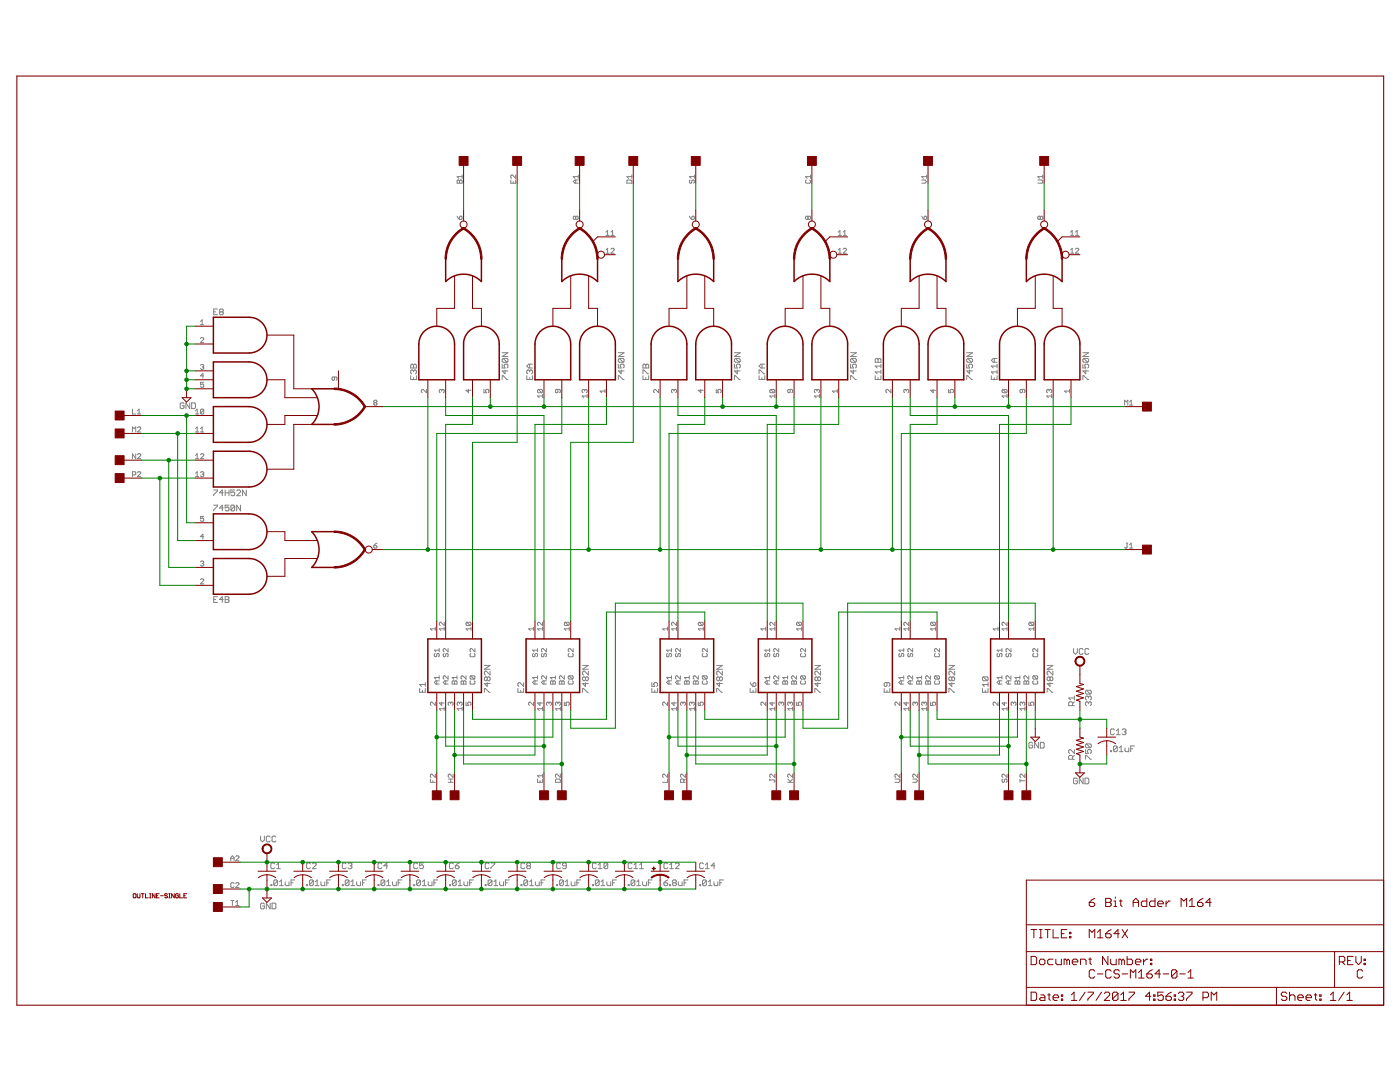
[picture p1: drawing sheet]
<svg xmlns="http://www.w3.org/2000/svg" width="279mm" height="216mm" viewBox="0 0 279 216" stroke-linecap="round" stroke-linejoin="round" font-family="sans-serif">
<g fill="none" stroke="#808080" stroke-width=".2">
<path d="M91.2 36.1l.2-.2 .3 .2 .4-.2 .1 .2v.5h-1zM91.7 36.1v.5M92.2 35.2h-1l.4 .4M92.2 34.9v.7M101.9 35.9v.7h1v-.7M102.4 36.2v.4M102.9 34.9v.7l-.6-.7h-.2l-.2 .2 .2 .5M114.9 35.9v.7M115.4 35.9h-.7l-.3 .3 .3 .4h.7M115.4 35.2h-1l.3 .4M115.4 34.9v.7M125.1 36.1l.2-.2h.6l.2 .2v.5h-1z"/>
<path d="M126.1 35.2h-1l.3 .4M126.1 34.9v.7M137.8 35.9l-.2 .2v.3l.3 .2 .2-.5 .3-.2 .2 .2v.3l-.2 .2M138.6 34.9v.7M138.6 35.2h-1l.3 .4M160.9 35.9l-.1 .2v.3l.1 .2h.7l.2-.2v-.3l-.2-.2M161.8 35.2h-1l.3 .4M161.8 34.9v.7M183.9 35.9h.7l.3 .3-.3 .4h-.7M184.9 35.2h-1l.4 .4M184.9 34.9v.7M207.1 35.9h.8l.2 .2v.3l-.2 .2h-.8"/>
<path d="M208.1 35.2h-1l.4 .4M208.1 34.9v.7M91.2 43.1l.5 .7M91.7 43.3l.4-.2 .1 .2v.3l-.1 .2h-.4zM114.9 43.3l.2-.2 .3 .2v.3l-.2 .2-.3-.2M114.9 43.3v.3M114.9 43.3l-.2-.2-.3 .2v.3l.2 .2 .3-.2M120.9 46.3l.4-.3v1M120.9 49.9l.4-.3v.9M120.9 47h.7M120.9 50.5h.7M121.9 46.3l.4-.3v1"/>
<path d="M121.9 47h.7M121.9 49.7l.2-.1h.3l.2 .1-.7 .8h.7M137.6 43.1l.5 .7M138.1 43.3l.3-.2 .2 .2v.3l-.2 .2h-.3zM161.2 43.3l-.1-.2-.3 .2v.3l.1 .2 .3-.2M161.2 43.3l.2-.2 .4 .2v.3l-.2 .2-.4-.2M161.2 43.3v.3M167.3 47h.6M167.3 50.5h.6M167.3 46.3l.3-.3v1M167.3 49.9l.3-.3v.9M168.3 49.7l.1-.1h.4l.1 .1-.6 .8h.6"/>
<path d="M168.3 47h.6M168.3 46.3l.3-.3v1M183.9 43.1l.5 .7M184.4 43.3l.4-.2 .1 .2v.3l-.1 .2h-.4zM207.6 43.3l.2-.2 .3 .2v.3l-.2 .2-.3-.2M207.6 43.3v.3M207.6 43.3l-.1-.2-.4 .2v.3l.2 .2 .3-.2M213.7 47h.6M213.7 50.5h.6M213.7 46.3l.3-.3v1M213.7 49.9l.3-.3v.9M214.6 46.3l.4-.3v1"/>
<path d="M214.6 47h.7M214.6 49.7l.2-.1h.3l.2 .1-.7 .8h.7M40 67.5l.2-.1h.3l.2 .1v.2l-.7 .7h.7M40 72.9l.2-.2h.3l.2 .2-.2 .3M40 64.1l.3-.3v1M40 64.8h.7M40.3 73.2h.2M40.5 73.2l.2 .2-.2 .3-.5-.1M40.7 75h-.7l.5-.5v1M40.7 76.3h-.7v.5l.5-.2 .2 .2v.3l-.2 .2h-.3l-.2-.2M42.7 62.2h.3M43.4 61.7h-.7v1.1h.7"/>
<path d="M44 62.2l-.2-.2 .2-.3h.4l.2 .1-.2 .4M44 62.2l-.2 .2 .2 .4h.4l.2-.2-.2-.4M44 62.2h.4M66.8 75.2v.5l-.2 .2-.3-.2v-.3l.1-.2h.7l.1 .2-.1 .5M82 75v.7h1.1v-.7M82 72.9l.1-.2 .4 .2 .4-.2 .2 .2v.5h-1.1zM82.5 74l.2-.2 .4 .2v.4l-.2 .2M82.5 74l-.2-.2-.3 .2v.4l.1 .2M82.5 72.9v.5M82.5 74v.2M82.5 75.4v.3M85.1 77.7v.7l-.7-.7-.3 .2v.3l.2 .2"/>
<path d="M88.2 77.9l-.2-.2-.3 .2v.3l.1 .2M88.2 77.9l.1-.2 .3 .2v.3l-.1 .2M88.2 77.9v.1M93.5 77.7v.7l-.5-.5h1M96.6 77.7v.7h.5l-.2-.5 .2-.2h.3l.2 .2-.2 .5M100.2 75.7v-.7h.2l.8 .7h.2M100.2 72.7v.7h.6l-.2-.4 .2-.3h.4l.2 .2v.3l-.2 .2M100.2 70.4h1.2l-1.2 .7h1.2M100.4 71.5l-.2 .2v.4l.2 .2h.8M100.4 71.5h.8l.2 .2v.4l-.2 .2M100.4 71.5l.8 .8M100.8 73.8v.8l-.6-.6h1.2"/>
<path d="M105.1 75v.7h1.2v-.7M105.7 74l-.2-.2-.4 .2v.4l.2 .2M105.7 74l.2-.2 .4 .2v.4l-.2 .2M105.7 72.7v.7M105.7 74v.2M105.7 75.4v.3M106.3 72.7h-.8l-.4 .3 .4 .4h.8M107.4 77.7l-.1 .2v.3l.1 .2h.7M107.4 77.7h.7l.2 .2v.3l-.2 .2M107.4 77.7l.7 .7M108.3 78.7v.7M108.3 79h-1l.3 .4"/>
<path d="M111.3 77.7v.5l-.1 .2-.4-.2 .2-.5h.7l.1 .2v.3l-.1 .2M116.7 77.9l-.2-.2-.3 .2v.3l.2 .2M116.7 77.9l.1-.2 .4 .2v.3l-.2 .2M116.7 77.9v.1M117.2 79h-1l.3 .4M117.2 78.7v.7M120.7 78h-.9l.3 .4M120.7 77.7v.7M123.4 72.7v.7h.6l-.2-.4 .2-.3h.4l.1 .2v.3l-.1 .2M123.4 75.7v-.7h.2l.8 .7h.1M123.4 70.4h1.1l-1.1 .7h1.1M123.6 71.5l-.2 .2v.4l.2 .2h.8"/>
<path d="M123.6 71.5h.8l.1 .2v.4l-.1 .2M123.6 71.5l.8 .8M124 73.8v.8l-.6-.6h1.1M128.3 75v.7h1.2v-.7M128.3 74.6v-.8h.2l.8 .8h.2M128.5 72.7l.4 .2 .4-.2 .2 .2v.5h-1.2v-.5zM128.9 72.9v.5M128.9 75.4v.3M131.4 77.7v.7l-.6-.7h-.2l-.1 .2v.3l.1 .2M134.5 77.9l-.2-.2-.3 .2 .2 .5M134.5 77.9l.2-.2 .3 .2v.3l-.2 .2M134.5 77.9v.1"/>
<path d="M139.9 77.7v.7l-.5-.5h1M142.9 77.7v.7h.5l-.1-.5 .1-.2h.4l.1 .2-.1 .5M146.6 75.7v-.7h.2l.7 .7h.2M146.6 72.7v.7h.6l-.2-.4 .2-.3h.3l.2 .2v.3l-.2 .2M146.6 70.4h1.1l-1.1 .7h1.1M146.8 71.5l-.2 .2v.4l.2 .2h.7M146.8 71.5h.7l.2 .2v.4l-.2 .2M146.8 71.5l.7 .8M147.2 73.8v.8l-.6-.6h1.1M151.5 75v.7h1.1v-.7M151.5 74.6v-.8h.2l.7 .8h.2M152.1 72.7v.7"/>
<path d="M152.1 75.4v.3M152.6 72.7h-.7l-.4 .3 .4 .4h.7M153.8 77.7h.7l.1 .2v.3l-.1 .2M153.8 77.7l-.2 .2v.3l.2 .2h.7M153.8 77.7l.7 .7M154.6 78.7v.7M154.6 79h-1l.4 .4M157.7 77.7v.5l-.2 .2-.3-.2 .2-.5h.6l.2 .2v.3l-.2 .2M163 77.9l-.1-.2-.4 .2v.3l.2 .2M163 77.9l.2-.2 .3 .2v.3l-.1 .2M163 77.9v.1M163.5 79h-1l.4 .4"/>
<path d="M163.5 78.7v.7M167.1 78h-1l.3 .4M167.1 77.7v.7M169.8 75.7v-.7h.1l.8 .7h.2M169.8 72.7v.7h.5l-.2-.4 .2-.3h.4l.2 .2v.3l-.2 .2M169.8 70.4h1.1l-1.1 .7h1.1M169.9 71.5l-.1 .2v.4l.1 .2h.8M169.9 71.5h.8l.2 .2v.4l-.2 .2M169.9 71.5l.8 .8M170.3 73.8v.8l-.5-.6h1.1M174.7 75v.7h1.1v-.7M174.7 71.7l.2-.2 .3 .2 .4-.2 .2 .2v.6h-1.1z"/>
<path d="M175.2 71.7v.6M175.2 75.4v.3M175.8 74.2h-1.1l.3 .4M175.8 73h-1.1l.3 .4M175.8 72.7v.7M175.8 73.8v.8M177.8 77.7v.7l-.7-.7h-.1l-.2 .2v.3l.2 .2M180.9 77.9l-.2-.2-.3 .2 .1 .5M180.9 77.9l.1-.2 .4 .2v.3l-.2 .2M180.9 77.9v.1M186.2 77.7v.7l-.5-.5h1M189.3 77.7v.7h.5l-.2-.5 .2-.2h.3l.2 .2-.2 .5"/>
<path d="M192.9 75.7v-.7h.2l.8 .7h.2M192.9 72.7v.7h.6l-.2-.4 .2-.3h.4l.2 .2v.3l-.2 .2M192.9 70.4h1.2l-1.2 .7h1.2M193.1 71.5l-.2 .2v.4l.2 .2h.8M193.1 71.5h.8l.2 .2v.4l-.2 .2M193.1 71.5l.8 .8M193.5 73.8v.8l-.6-.6h1.2M197.8 75v.7h1.2v-.7M198.4 71.5v.8M198.4 75.4v.3M199 71.5h-.8l-.4 .4 .4 .4h.8M199 72.7v.7"/>
<path d="M199 73.8v.8M199 74.2h-1.2l.4 .4M199 73h-1.2l.4 .4M200.2 77.7l-.2 .2v.3l.2 .2h.6M200.2 77.7h.6l.2 .2v.3l-.2 .2M200.2 77.7l.6 .7M201 78.7v.7M201 79h-1l.3 .4M204 77.7v.5l-.1 .2-.3-.2 .1-.5h.7l.1 .2v.3l-.1 .2M209.4 77.9l-.2-.2-.3 .2v.3l.2 .2M209.4 77.9l.1-.2 .4 .2v.3l-.2 .2M209.4 77.9v.1"/>
<path d="M209.9 79h-1l.3 .4M209.9 78.7v.7M213.4 78h-.9l.3 .4M213.4 77.7v.7M216.1 75.7v-.7h.2l.8 .7h.2M216.1 72.7v.7h.6l-.2-.4 .2-.3h.4l.2 .2v.3l-.2 .2M216.1 70.4h1.2l-1.2 .7h1.2M216.3 71.5l-.2 .2v.4l.2 .2h.8M216.3 71.5h.8l.2 .2v.4l-.2 .2M216.3 71.5l.8 .8M216.7 73.8v.8l-.6-.6h1.2M26.4 81.6v1h.7"/>
<path d="M26.4 86.2v-1l.4 .3 .3-.3v1M26.4 94.8h.5l.2-.5-.2-.2h-.5v1M27.1 90.6v.9l-.7-.9v.9M27.4 85.4l.2-.2h.3l.2 .2v.1l-.7 .7h.7M27.4 90.7l.2-.1h.3l.2 .1v.2l-.7 .6h.7M27.4 94.3l.2-.2 .5 .2v.1l-.7 .7h.7M27.4 82.6h.7M27.4 82l.3-.4v1M36.7 80.6l-.2-.2h-.3l-.2 .2v.7l.2 .2h.3l.2-.2v-.3h-.4M37.9 80.4v1.1l-.8-1.1v1.1M38.2 80.4h.6l.2 .2v.7l-.2 .2h-.6zM39 86.2h.7"/>
<path d="M39 91.5h.7M39 95.1h.7M39 82.6h.7M39 82l.3-.4v1M39 85.5l.3-.3v1M39 90.9l.3-.3v.9M39 94.4l.3-.3v1M40 86.2h.7M40 90.7l.2-.1h.3l.2 .1v.2l-.7 .6h.7M40 94.3l.5-.2 .2 .2-.2 .3M40 85.5l.3-.3v1M40.3 94.6h.2"/>
<path d="M40.5 94.6l.2 .2-.2 .3h-.3l-.2-.2M40.7 81.8l-.7 .7M40.7 81.8v.7l-.2 .1-.5-.1M40.7 81.8l-.2-.2h-.3l-.2 .2v.7M42.7 97.8h.7v.2l-.7 .7v.2M44.6 98.3h-.8l.6-.5v1.1M44.9 98.3h.8M44.9 97.8v1.1M45.7 97.8v1.1M46.8 97.8h-.7v.5l.4-.2 .3 .2v.4l-.1 .2h-.4l-.2-.2M47.2 98l.2-.2h.4l.2 .2v.1l-.8 .8h.8M49.1 97.8v1.1l-.7-1.1v1.1"/>
<path d="M74.7 80.3l-.1 .2 .1 .3h.4l.1-.1-.1-.4M74.7 80.3l-.1-.1 .1-.3h.4l.1 .1-.1 .3M74.7 80.3h.4M224.5 80.8v-.9l.3 .3 .3-.3v.9M225.4 80.2l.4-.3v.9M225.4 80.8h.7M40 112.1l.2-.1h.3l.2 .1-.2 .3M40 115.7l.2-.2h.3l.2 .2v.1l-.7 .7h.7M40.3 112.4h.2M40.5 112.4l.2 .2-.2 .3h-.3l-.2-.1M40.7 107.1h-.7l.5-.5v1M40.7 103h-.7v.5l.3-.1 .4 .1v.3l-.2 .2h-.3l-.2-.2"/>
<path d="M42.7 100.8h.7v.2l-.7 .7v.2M42.7 119.6h.3M43.4 119.1h-.7v1.1h.7M44.6 101.4h-.8l.6-.6v1.1M44.6 119.6h-.8l.6-.5v1.1M44.9 119.1h.6l.2 .2-.2 .3 .2 .4-.2 .2h-.6zM44.9 119.6h.6M45.7 100.8h-.8v.6l.4-.2 .4 .2v.3l-.2 .2h-.4l-.2-.2M46.8 101l-.1-.2h-.4l-.2 .2v.7M46.8 101v.7l-.1 .2h-.4l-.2-.2M46.8 101l-.7 .7M48 100.8v1.1l-.8-1.1v1.1"/>
<path d="M74.6 108.9h.5l.1 .3-.1 .2h-.4zM75.2 108.4l-.6 .5M224.8 108.4h.3M224.9 108.4v.8l-.1 .2-.3-.2M225.4 108.7l.4-.3v1M225.4 109.4h.7M83.7 137.4v.7h1.2v-.7M84.3 137.8v.3M84.9 136.2v.8M84.9 136.6h-1.2l.4 .4M86.8 130.4l-.1 .5 .3 .1 .2-.1v-.3l.3-.2 .2 .2v.3l-.2 .1M86.9 125.1v.7"/>
<path d="M86.9 125.5h-1l.3 .3M87.2 135.8v.7M87.7 135.8h-.7l-.3 .4 .3 .3h.7M87.7 129.4v.7M87.7 134.9v.6M87.7 129.7h-1l.3 .4M87.7 135.2h-1l.3 .3M88.6 130.4l-.1 .2v.3l.3 .1 .1-.1v-.3l.4-.2 .1 .2v.3l-.1 .1M88.6 124.2v.6l-.8-.6-.1 .1v.4l.1 .1M88.6 125.1v.7M88.6 125.5h-.9l.3 .3M88.9 135.8v.7"/>
<path d="M89.4 129.4v.7l-.6-.7-.3 .2v.3l.1 .2M89.4 135.8h-.6l-.3 .4 .3 .3h.6M89.4 134.9v.6l-.6-.6-.3 .1v.3l.1 .2M90.2 136l.2-.2 .3 .2 .4-.2 .1 .2v.5h-1zM90.7 136v.5M91.2 134.9v.6M91.2 135.2h-1l.4 .3M92 136l.2-.2 .3 .2 .3-.2 .2 .2v.5h-1zM92.5 136v.5M93 134.9v.6l-.6-.6h-.2l-.2 .1v.3l.2 .2M93.2 124.2l-.2 .1v.4l.2 .1h.6M93.2 124.2h.6l.2 .1v.4l-.2 .1"/>
<path d="M93.2 124.2l.6 .6M94 134.9l.6 .6M94 130.4l-.2 .2 .2 .4h.6l.2-.1v-.3l-.2-.2M94 135.8l-.2 .2 .2 .5h.6l.2-.2v-.3l-.2-.2M94 134.9l-.2 .1 .2 .5h.6M94 134.9h.6l.2 .1v.3l-.2 .2M94 125.5h-1l.3 .3M94 125.1v.7M94.8 129.4v.7l-.7-.7-.3 .2 .2 .5M96.7 138.1v-.7h.2l.7 .7h.2M96.7 132.8h1.1l-1.1 .7h1.1M97.2 135.3l-.2-.2-.3 .2v.3l.2 .2 .3-.2"/>
<path d="M97.2 136.2v.8l-.5-.6h1.1M97.2 135.3v.3M97.2 135.3l.2-.2 .4 .2v.3l-.2 .2-.4-.2M97.8 133.9v.8l-.8-.8-.3 .2v.4l.2 .2M103.4 137.4v.7h1.1v-.7M103.9 137.8v.3M104.5 136.2v.8l-.8-.8-.3 .2v.4l.1 .2M106.4 130.4l-.1 .2v.3l.3 .1 .2-.4 .3-.2 .2 .2v.3l-.2 .1M106.5 125.5h-1l.3 .3M106.5 125.1v.7M106.8 135.8v.7M107.3 129.4v.7"/>
<path d="M107.3 134.9v.6M107.3 129.7h-1l.3 .4M107.3 135.8h-.7l-.3 .4 .3 .3h.7M107.3 135.2h-1l.3 .3M108.2 130.4l-.1 .2v.3l.3 .1 .2-.1v-.3l.3-.2 .2 .2v.3l-.2 .1M108.3 124.2v.6l-.7-.6-.3 .1v.4l.1 .1M108.3 125.1v.7M108.3 125.5h-1l.3 .3M108.6 135.8v.7M109.1 129.4v.7l-.7-.7-.3 .2v.3l.1 .2M109.1 135.8h-.7l-.3 .4 .3 .3h.7M109.1 134.9v.6l-.7-.6-.3 .1v.3l.1 .2"/>
<path d="M109.9 136l.1-.2 .3 .2 .4-.2 .1 .2v.5h-.9zM110.3 136v.5M110.8 135.2h-.9l.3 .3M110.8 134.9v.6M111.6 136l.2-.2 .3 .2 .3-.2 .2 .2v.5h-1zM112.1 136v.5M112.6 134.9v.6l-.6-.6-.4 .1v.3l.2 .2M112.8 124.2l-.2 .1v.4l.2 .1h.7M112.8 124.2h.7l.1 .1-.1 .5M112.8 124.2l.7 .6M113.6 134.9l-.2 .1v.3l.2 .2h.6M113.6 130.4l-.2 .2v.3l.2 .1h.6l.2-.1-.2-.5"/>
<path d="M113.6 134.9h.6l.2 .1-.2 .5M113.6 135.8l-.2 .2v.3l.2 .2h.6l.2-.2-.2-.5M113.6 134.9l.6 .6M113.6 125.5h-1l.3 .3M113.6 125.1v.7M114.4 129.4v.7l-.7-.7-.3 .2v.3l.2 .2M116.3 138.1v-.7h.2l.7 .7h.2M116.3 132.8h1.1l-1.1 .7h1.1M116.8 136.2v.8l-.5-.6h1.1M116.8 135.3l-.2-.2-.3 .2v.3l.2 .2 .3-.2M116.8 135.3l.2-.2 .4 .2v.3l-.2 .2-.4-.2M116.8 135.3v.3"/>
<path d="M117.4 133.9v.8l-.8-.8-.3 .2v.4l.2 .2M130.1 137.4v.7h1.1v-.7M130.1 136.2v.8h.6l-.2-.4 .2-.4h.3l.2 .2v.4l-.2 .2M130.7 137.8v.3M133.2 130.4l-.2 .5 .3 .1 .2-.1v-.3l.3-.2 .2 .2v.3l-.2 .1M133.2 125.1v.7M133.2 125.5h-1l.4 .3M133.5 135.8v.7M134 129.7h-1l.3 .4M134 135.8h-.7l-.3 .4 .3 .3h.7M134 135.2h-1l.3 .3M134 129.4v.7"/>
<path d="M134 134.9v.6M135 130.4l-.2 .2v.3l.3 .1 .2-.1v-.3l.3-.2 .2 .2v.3l-.2 .1M135 125.5h-1l.3 .3M135 124.2v.6l-.7-.6h-.1l-.2 .1 .2 .5M135 125.1v.7M135.3 135.8v.7M135.8 129.4v.7l-.7-.7-.3 .2v.3l.2 .2M135.8 134.9v.6l-.7-.6-.3 .1v.3l.2 .2M135.8 135.8h-.7l-.3 .4 .3 .3h.7M136.6 136l.2-.2 .3 .2 .3-.2 .2 .2v.5h-1zM137.1 136v.5M137.6 135.2h-1l.3 .3"/>
<path d="M137.6 134.9v.6M138.4 136l.1-.2 .4 .2 .3-.2 .2 .2v.5h-1zM138.9 136v.5M139.4 134.9v.6l-.7-.6-.3 .1v.3l.1 .2M139.5 124.2l-.1 .1v.4l.1 .1h.7M139.5 124.2h.7l.2 .1v.4l-.2 .1M139.5 124.2l.7 .6M140.3 130.4l-.1 .2 .1 .4h.7l.1-.1v-.3l-.1-.2M140.3 135.8l-.1 .2 .1 .5h.7l.1-.2v-.3l-.1-.2M140.3 134.9l-.1 .1 .1 .5h.7M140.3 134.9h.7l.1 .1v.3l-.1 .2M140.3 134.9l.7 .6"/>
<path d="M140.4 125.5h-1l.3 .3M140.4 125.1v.7M141.1 129.4v.7l-.6-.7h-.2l-.1 .2 .1 .5M143 138.1v-.7h.2l.8 .7h.2M143 132.8h1.2l-1.2 .7h1.2M143.6 136.2v.8l-.6-.6h1.2M143.6 135.3l-.2-.2-.4 .2v.3l.2 .2 .4-.2M143.6 135.3l.2-.2 .4 .2v.3l-.2 .2-.4-.2M143.6 135.3v.3M144.2 133.9v.8l-.8-.8-.4 .2v.4l.2 .2M149.7 137.4v.7h1.2v-.7M149.7 136.2l.6 .8"/>
<path d="M150.3 136.4l.2-.2 .4 .2v.4l-.2 .2h-.4zM150.3 137.8v.3M152.8 130.4l-.2 .2v.3l.4 .1 .1-.4 .4-.2 .1 .2-.1 .4M152.8 125.5h-1l.4 .3M152.8 125.1v.7M153.1 135.8v.7M153.6 129.4v.7M153.6 134.9v.6M153.6 129.7h-1l.4 .4M153.6 135.8h-.6l-.4 .4 .4 .3h.6M153.6 135.2h-1l.4 .3M154.6 130.4l-.2 .2v.3l.3 .1 .2-.1v-.3l.3-.2 .2 .2v.3l-.2 .1"/>
<path d="M154.6 124.2v.6l-.6-.6h-.2l-.2 .1v.4l.2 .1M154.6 125.1v.7M154.6 125.5h-1l.4 .3M154.9 135.8v.7M155.4 129.4v.7l-.7-.7-.3 .2v.3l.2 .2M155.4 135.8h-.7l-.3 .4 .3 .3h.7M155.4 134.9v.6l-.7-.6-.3 .1v.3l.2 .2M156.2 136l.2-.2 .3 .2 .3-.2 .2 .2v.5h-1zM156.7 136v.5M157.2 135.2h-1l.3 .3M157.2 134.9v.6M158 136l.2-.2 .3 .2 .3-.2 .2 .2v.5h-1z"/>
<path d="M158.5 136v.5M159 134.9v.6l-.7-.6-.3 .1v.3l.2 .2M159.2 124.2l-.2 .1v.4l.2 .1h.6M159.2 124.2h.6l.2 .1-.2 .5M159.2 124.2l.6 .6M159.9 134.9l-.1 .1v.3l.1 .2h.7M159.9 130.4l-.1 .2v.3l.1 .1h.7l.1-.1-.1-.5M159.9 134.9h.7l.1 .1-.1 .5M159.9 135.8l-.1 .2v.3l.1 .2h.7l.1-.2-.1-.5M159.9 134.9l.7 .6M160 125.5h-1l.3 .3M160 125.1v.7"/>
<path d="M160.7 129.4v.7l-.6-.7-.3 .2v.3l.1 .2M162.6 138.1v-.7h.2l.8 .7h.2M162.6 132.8h1.2l-1.2 .7h1.2M163.2 136.2v.8l-.6-.6h1.2M163.2 135.3l-.2-.2-.4 .2v.3l.2 .2 .4-.2M163.2 135.3l.2-.2 .4 .2v.3l-.2 .2-.4-.2M163.2 135.3v.3M163.8 133.9v.8l-.8-.8-.4 .2v.4l.2 .2M176.4 137.4v.7h1.2v-.7M177 136.2v.6l-.2 .2-.4-.2v-.4l.2-.2h.8l.2 .2v.4l-.2 .2M177 137.8v.3M179.5 130.4l-.1 .5 .3 .1 .2-.1v-.3l.3-.2 .2 .2v.3l-.2 .1"/>
<path d="M179.6 125.1v.7M179.6 125.5h-1l.3 .3M179.9 135.8v.7M180.4 129.7h-1l.3 .4M180.4 135.8h-.7l-.3 .4 .3 .3h.7M180.4 135.2h-1l.3 .3M180.4 129.4v.7M180.4 134.9v.6M181.3 130.4l-.1 .2v.3l.3 .1 .2-.1v-.3l.3-.2 .1 .2v.3l-.1 .1M181.4 125.5h-1l.3 .3M181.4 124.2v.6l-.7-.6h-.2l-.1 .1 .1 .5M181.4 125.1v.7"/>
<path d="M181.7 135.8v.7M182.1 129.4v.7l-.6-.7-.3 .2v.3l.1 .2M182.1 135.8h-.6l-.3 .4 .3 .3h.6M182.1 134.9v.6l-.6-.6-.3 .1v.3l.1 .2M182.9 136l.2-.2 .3 .2 .4-.2 .1 .2v.5h-1zM183.4 136v.5M183.9 135.2h-1l.4 .3M183.9 134.9v.6M184.7 136l.2-.2 .3 .2 .3-.2 .2 .2v.5h-1zM185.2 136v.5M185.7 134.9v.6l-.6-.6-.4 .1v.3l.2 .2M185.9 124.2l.6 .6"/>
<path d="M185.9 124.2l-.2 .1v.4l.2 .1h.6M185.9 124.2h.6l.2 .1v.4l-.2 .1M186.7 130.4l-.2 .2v.3l.2 .1h.6l.2-.1v-.3l-.2-.2M186.7 135.8l-.2 .2v.3l.2 .2h.6l.2-.2v-.3l-.2-.2M186.7 134.9l-.2 .1v.3l.2 .2h.6M186.7 134.9h.6l.2 .1v.3l-.2 .2M186.7 134.9l.6 .6M186.7 125.5h-1l.4 .3M186.7 125.1v.7M187.5 129.4v.7l-.7-.7h-.1l-.2 .2v.3l.2 .2M189.4 138.1v-.7h.2l.7 .7h.2M189.4 132.8h1.1l-1.1 .7h1.1"/>
<path d="M189.9 136.2v.8l-.5-.6h1.1M189.9 135.3l-.1-.2-.4 .2v.3l.2 .2 .3-.2M189.9 135.3l.2-.2 .4 .2v.3l-.2 .2-.4-.2M189.9 135.3v.3M190.5 133.9v.8l-.7-.8-.4 .2v.4l.2 .2M196.1 137.4v.7h1.1v-.7M196.3 135.1h.7l.2 .2v.3l-.2 .2M196.3 135.1l-.2 .2v.3l.2 .2h.7M196.3 135.1l.7 .7M196.6 137.8v.3M197.2 136.6h-1.1l.3 .4M197.2 136.2v.8"/>
<path d="M199.2 130.4l-.2 .2v.3l.3 .1 .2-.4 .3-.2 .2 .2-.2 .4M199.2 125.5h-1l.3 .3M199.2 125.1v.7M199.5 135.8v.7M200 129.4v.7M200 134.9v.6M200 129.7h-1l.3 .4M200 135.8h-.7l-.3 .4 .3 .3h.7M200 135.2h-1l.3 .3M200.9 130.4l-.1 .2v.3l.3 .1 .2-.1v-.3l.3-.2 .2 .2v.3l-.2 .1M201 124.2v.6l-.7-.6-.3 .1v.4l.2 .1M201 125.1v.7"/>
<path d="M201 125.5h-1l.3 .3M201.3 135.8v.7M201.8 129.4v.7l-.7-.7-.3 .2v.3l.1 .2M201.8 135.8h-.7l-.3 .4 .3 .3h.7M201.8 134.9v.6l-.7-.6-.3 .1v.3l.1 .2M202.6 136l.1-.2 .4 .2 .3-.2 .1 .2v.5h-.9zM203.1 136v.5M203.5 134.9v.6M203.5 135.2h-.9l.3 .3M204.3 136l.2-.2 .3 .2 .3-.2 .2 .2v.5h-1zM204.8 136v.5M205.3 134.9v.6l-.6-.6-.4 .1v.3l.2 .2"/>
<path d="M205.5 124.2l-.2 .1v.4l.2 .1h.7M205.5 124.2h.7l.1 .1-.1 .5M205.5 124.2l.7 .6M206.3 130.4l-.2 .2v.3l.2 .1h.6l.2-.1-.2-.5M206.3 134.9l-.2 .1v.3l.2 .2h.6M206.3 135.8l-.2 .2v.3l.2 .2h.6l.2-.2-.2-.5M206.3 134.9h.6l.2 .1-.2 .5M206.3 134.9l.6 .6M206.3 125.5h-1l.4 .3M206.3 125.1v.7M207.1 129.4v.7l-.7-.7-.3 .2v.3l.2 .2M209 138.1v-.7h.2l.7 .7h.2"/>
<path d="M209 132.8h1.1l-1.1 .7h1.1M209.5 136.2v.8l-.5-.6h1.1M209.5 135.3l-.1-.2-.4 .2v.3l.2 .2 .3-.2M209.5 135.3l.2-.2 .4 .2v.3l-.2 .2-.4-.2M209.5 135.3v.3M210.1 133.9v.8l-.7-.8-.4 .2v.4l.2 .2M214.2 129.4v.8l.4 .4 .4-.4v-.8M214.4 139.3h-1.1l.4 .4M214.4 138.9v.8M216.2 129.6l-.2-.2h-.4l-.2 .2v.8l.2 .2h.4l.2-.2M216.8 137.7l-.2 .2v.4l.2 .2h.8M216.8 137.7h.8l.2 .2v.4l-.2 .2"/>
<path d="M216.8 137.7l.8 .8M217.2 139.1v.2M217.2 139.1l-.2-.2-.4 .2v.4l.2 .2M217.2 139.1l.2-.2 .4 .2v.4l-.2 .2M217.3 129.6l-.2-.2h-.4l-.2 .2v.8l.2 .2h.4l.2-.2M85.9 155.4v.7h1M86.4 155.8v.3M86.9 154.5v.6l-.7-.6h-.2l-.1 .1 .1 .5M86.9 140.1v.7l-.7-.7h-.2l-.1 .2 .1 .5M88.2 140.1v.7l-.5-.5h.9M88.6 141.1v.7M88.6 141.4h-.9l.3 .4"/>
<path d="M89.5 156.1h.9M89.5 155.4h.9M89.9 140.3v.1M89.9 155.4v.7M89.9 140.3l.2-.2 .3 .2-.1 .5M89.9 140.3l-.1-.2-.3 .2v.3l.1 .2M90.4 154.5v.6l-.6-.6-.3 .1v.4l.1 .1M91.7 140.3l-.1-.2-.4 .2v.3l.2 .2M91.7 140.3l.2-.2 .3 .2v.3l-.1 .2M91.7 140.3v.1M92.2 141.1v.7M92.2 141.4h-1l.4 .4"/>
<path d="M93 140.1v.7h.5l-.2-.4 .2-.3h.3l.2 .2v.3l-.2 .2M106.5 140.1v.7l-.7-.7-.3 .2v.3l.2 .2M107.3 155.4v.7h1v-.7M107.8 140.1v.7l-.5-.5h1M107.8 155.8v.3M108.3 141.4h-1l.3 .4M108.3 141.1v.7M108.3 154.5v.6M108.3 154.8h-1l.3 .3M109.6 140.3l-.2-.2-.3 .2 .1 .5M109.6 140.3l.1-.2 .3 .2v.3l-.1 .2M109.6 140.3v.1"/>
<path d="M111 155.4h.7l.1 .2v.5h-1v-.5zM111.3 140.3l.2-.2 .3 .2v.3l-.1 .2M111.3 140.3l-.1-.2-.4 .2 .2 .5M111.3 140.3v.1M111.8 154.5v.6l-.6-.6h-.2l-.2 .1 .2 .5M111.8 141.1v.7M111.8 141.4h-1l.4 .4M112.6 140.1v.7h.5l-.2-.5 .2-.2h.4l.1 .2-.1 .5M133.2 155.4v.7h-1M133.2 140.1v.7l-.6-.7h-.2l-.2 .2 .2 .5M133.2 154.5v.6l-.6-.6h-.2l-.2 .1 .2 .5M134.5 140.1v.7l-.5-.5h1"/>
<path d="M135 141.4h-1l.3 .4M135 141.1v.7M136.3 140.3l-.2-.2-.3 .2v.3l.2 .2M136.3 140.3l.2-.2 .3 .2-.2 .5M136.3 140.3v.1M136.5 156.1v-.5l-.2-.2h-.3l-.2 .2v.5h1M136.8 154.5v.6l-.7-.6-.3 .1v.4l.2 .1M136.8 155.4l-.3 .4M138.1 140.3l-.2-.2-.3 .2v.3l.2 .2M138.1 140.3v.1M138.1 140.3l.1-.2 .4 .2v.3l-.2 .2M138.6 141.1v.7"/>
<path d="M138.6 141.4h-1l.3 .4M139.4 140.1v.7h.5l-.2-.5 .2-.2h.3l.2 .2v.3l-.2 .2M152.8 140.1v.7l-.6-.7-.4 .2v.3l.2 .2M153.6 155.6h.9l.1 .2-.1 .3M153.6 155.4v.4M154.1 140.1v.7l-.5-.5h1M154.6 154.5v.6l-.6-.6h-.2l-.2 .1v.4l.2 .1M154.6 141.1v.7M154.6 141.4h-1l.4 .4M155.9 140.3l-.2-.2-.3 .2 .2 .5M155.9 140.3l.2-.2 .3 .2v.3l-.2 .2M155.9 140.3v.1"/>
<path d="M157.2 156.1h1M157.2 155.4l.7 .7M157.7 140.3l.2-.2 .3 .2v.3l-.2 .2M157.7 140.3l-.2-.2-.3 .2 .2 .5M157.7 140.3v.1M158.2 154.5v.6l-.7-.6h-.1l-.2 .1 .2 .5M158.2 155.4l-.5 .5M158.2 141.1v.7M158.2 141.4h-1l.3 .4M159 140.1v.7h.5l-.2-.5 .2-.2h.3l.2 .2-.2 .5M178.6 155.4h.8l.2 .2v.3l-.2 .2h-.8M179.6 154.5v.6l-.7-.6h-.1l-.2 .1 .2 .5"/>
<path d="M179.6 140.1v.7l-.7-.7h-.1l-.2 .2 .2 .5M180.9 140.1v.7l-.5-.5h1M181.4 141.4h-1l.3 .4M181.4 141.1v.7M182.2 155.4h.6l.3 .4-.3 .3h-.6M182.6 140.3l.2-.2 .3 .2-.1 .5M182.6 140.3l-.1-.2-.3 .2v.3l.1 .2M182.6 140.3v.1M183.1 154.5v.6l-.6-.6-.3 .1v.4l.1 .1M184.4 140.3l.2-.2 .3 .2v.3l-.1 .2M184.4 140.3l-.1-.2-.4 .2v.3l.2 .2M184.4 140.3v.1"/>
<path d="M184.9 141.1v.7M184.9 141.4h-1l.4 .4M185.7 140.1v.7h.5l-.1-.5 .1-.2h.3l.2 .2v.3l-.2 .2M199.2 140.1v.7l-.7-.7-.3 .2v.3l.2 .2M200.2 155.4l-.2 .2v.3l.2 .2 .3-.2v-.3l.1-.2 .4 .2v.3l-.2 .2M200.5 140.1v.7l-.5-.5h1M201 154.5v.6l-.7-.6-.3 .1v.4l.2 .1M201 141.1v.7M201 141.4h-1l.3 .4M202.3 140.3l-.2-.2-.3 .2 .1 .5M202.3 140.3l.1-.2 .4 .2v.3l-.2 .2M202.3 140.3v.1"/>
<path d="M203.6 155.8h.9M203.6 155.4v.7M204 140.3l-.1-.2-.3 .2 .1 .5M204 140.3l.2-.2 .3 .2v.3l-.1 .2M204 140.3v.1M204.5 154.5v.6l-.6-.6h-.2l-.1 .1 .1 .5M204.5 141.1v.7M204.5 141.4h-.9l.3 .4M205.3 140.1v.7h.5l-.1-.5 .1-.2h.4l.1 .2-.1 .5M206.1 148.3l-.2-.2h-.4l-.2 .2v.8l.2 .2h.4l.2-.2v-.4h-.4M207.2 148.1v1.2l-.7-1.2v1.2M207.6 148.1h.6l.2 .2v.8l-.2 .2h-.6z"/>
<path d="M214 140.8v-.6l-.2-.2h-.3l-.2 .2v.6h1.1M214 151.5v-.6l-.2-.2h-.3l-.2 .2v.6h1.1M214.4 149.6v.7l-.7-.7-.4 .2v.4l.2 .1M214.4 140l-.4 .4M214.4 150.7l-.4 .4M215 155.4l-.2-.1h-.4l-.2 .1v.8l.2 .2h.4l.2-.2v-.4h-.4M216.2 155.3v1.1l-.8-1.1v1.1M216.5 155.3h.6l.2 .1v.8l-.2 .2h-.6zM216.6 149.6v.7h.6l-.2-.3 .2-.4h.4l.2 .2v.4l-.2 .1M216.6 151.5v-.8h.2l.8 .8h.2M216.8 148.4l-.2 .2v.4l.2 .2h.8M216.8 148.4h.8l.2 .2v.4l-.2 .2"/>
<path d="M216.8 148.4l.8 .8M217.2 140.2v.2M217.2 140.2l.2-.2 .4 .2v.4l-.2 .2M217.2 140.2l-.2-.2-.4 .2v.4l.2 .2M221.6 149.8h.2v.2h-.2zM222.4 145.6l-.2-.1h-.4l-.2 .1v.8l.2 .2h.4l.2-.2M222.8 146.6h.8M222.8 145.8l.4-.3v1.1M223 149v.8l-.2 .2h-.4l-.2-.2M223 149l-.2-.2h-.4l-.2 .2v.8M223 149l-.8 .8M223.4 150h.7"/>
<path d="M223.4 149.2l.4-.4v1.2M223.9 145.6l.2-.1h.4l.2 .1-.2 .4M224.3 146h.2M224.5 146l.2 .2-.2 .4h-.4l-.2-.2M224.5 149.2v.6l.2 .2h.6v-.8M225.7 149.4h.3M226.4 148.8h-.7v1.2M46.1 171.8v-.7l.3-.3 .3 .3v.7M46.1 171.3h.6M46.1 179.7h.6M46.4 179.7v1M46.7 176.3l-.2-.2h-.3l-.1 .2v.6l.1 .2h.3l.2-.2"/>
<path d="M47 176.3l.2-.2h.3l.2 .2-.7 .8h.7M47 170.9l.2-.1h.3l.2 .1v.2l-.7 .7h.7M52 166.8v.8l.4 .4 .4-.4v-.8M53.9 167l-.2-.2h-.4l-.2 .2v.8l.2 .2h.4l.2-.2M54.1 176.5h.2v.2h-.2zM54.8 172.4l-.2-.2h-.3l-.2 .2v.7l.2 .2h.3l.2-.2M55.1 167l-.2-.2h-.4l-.2 .2v.8l.2 .2h.4l.2-.2M55.2 172.6l.4-.4v1.1M55.2 173.3h.8M55.4 175.8v.7l-.2 .2h-.4l-.2-.2M55.4 175.8l-.2-.2h-.4l-.2 .2v.7M55.4 175.8l-.8 .7"/>
<path d="M55.8 176.7h.7M55.8 176l.4-.4v1.1M56.9 176v.5l.2 .2h.6v-.7M58.1 176.1h.4M58.8 175.6h-.7v1.1M61.2 176.5h.2v.2h-.2zM62 172.4l-.2-.2h-.4l-.2 .2v.7l.2 .2h.4l.2-.2M62.3 172.4l.2-.2h.4l.2 .2v.2l-.8 .7h.8M62.5 175.8v.7l-.2 .2h-.3l-.2-.2M62.5 175.8l-.2-.2h-.3l-.2 .2v.7M62.5 175.8l-.7 .7M62.9 176.7h.8"/>
<path d="M62.9 176l.4-.4v1.1M64.1 176v.5l.1 .2h.6v-.7M65.2 176.1h.4M66 175.6h-.8v1.1M68.3 176.5h.2v.2h-.2zM69.1 172.4l-.2-.2h-.4l-.2 .2v.7l.2 .2h.4l.2-.2M69.5 172.4l.2-.2h.3l.2 .2-.2 .4M69.7 175.8v.7l-.2 .2h-.4l-.2-.2M69.7 175.8l-.2-.2h-.4l-.2 .2v.7M69.7 175.8l-.8 .7M69.8 172.8h.2M70 176.7h.8"/>
<path d="M70 176l.4-.4v1.1M70 172.8l.2 .2-.2 .3h-.3l-.2-.2M71.2 176v.5l.2 .2h.5v-.7M72.3 176.1h.4M73.1 175.6h-.8v1.1M75.4 176.5h.2v.2h-.2zM76.2 172.4l-.2-.2h-.4l-.2 .2v.7l.2 .2h.4l.2-.2M76.8 175.8v.7l-.2 .2h-.4l-.2-.2M76.8 175.8l-.2-.2h-.4l-.2 .2v.7M76.8 175.8l-.8 .7M77.2 176.7h.7M77.2 176l.4-.4v1.1"/>
<path d="M77.4 172.8h-.8l.6-.6v1.1M78.3 176v.5l.2 .2h.6v-.7M79.5 176.1h.3M80.2 175.6h-.7v1.1M82.6 176.5h.2v.2h-.2zM83.3 172.4l-.2-.2h-.3l-.2 .2v.7l.2 .2h.3l.2-.2M83.9 175.8v.7l-.2 .2h-.4l-.2-.2M83.9 175.8l-.2-.2h-.4l-.2 .2v.7M83.9 175.8l-.8 .7M84.3 176.7h.8M84.3 176l.4-.4v1.1M84.5 172.2h-.8v.6l.6-.2 .2 .2v.3l-.2 .2h-.4l-.2-.2"/>
<path d="M85.4 176v.5l.2 .2h.6v-.7M86.6 176.1h.4M87.4 175.6h-.8v1.1M89.7 176.5h.2v.2h-.2zM90.5 172.4l-.2-.2h-.4l-.2 .2v.7l.2 .2h.4l.2-.2M90.9 172.8h.5l.2 .3-.2 .2h-.3l-.2-.2zM91 175.8v.7l-.2 .2h-.3l-.2-.2M91 175.8l-.2-.2h-.3l-.2 .2v.7M91 175.8l-.7 .7M91.4 176l.4-.4v1.1M91.4 176.7h.8M91.6 172.2l-.7 .6"/>
<path d="M92.6 176v.5l.2 .2h.5v-.7M93.7 176.1h.4M94.5 175.6h-.8v1.1M96.8 176.5h.2v.2h-.2zM97.6 172.4l-.2-.2h-.4l-.2 .2v.7l.2 .2h.4l.2-.2M98 172.2h.7v.2l-.7 .7v.2M98.2 175.8v.7l-.2 .2h-.4l-.2-.2M98.2 175.8l-.2-.2h-.4l-.2 .2v.7M98.2 175.8l-.8 .7M98.6 176.7h.7M98.6 176l.4-.4v1.1M99.7 176v.5l.2 .2h.6v-.7"/>
<path d="M100.9 176.1h.3M101.6 175.6h-.7v1.1M104 176.5h.2v.2h-.2zM104.7 172.4l-.2-.2h-.3l-.2 .2v.7l.2 .2h.3l.2-.2M105.3 175.8v.7l-.2 .2h-.4l-.2-.2M105.3 175.8l-.2-.2h-.4l-.2 .2v.7M105.3 175.8l-.8 .7M105.3 172.8l-.2-.2 .2-.4h.4l.2 .2-.2 .4M105.3 172.8l-.2 .2 .2 .3h.4l.2-.2-.2-.3M105.3 172.8h.4M105.7 176.7h.8M105.7 176l.4-.4v1.1"/>
<path d="M106.8 176v.5l.2 .2h.6v-.7M108 176.1h.4M108.8 175.6h-.8v1.1M111.1 176.5h.2v.2h-.2zM111.9 172.4l-.2-.2h-.4l-.2 .2v.7l.2 .2h.4l.2-.2M112.4 175.8v.7l-.2 .2h-.3l-.2-.2M112.4 175.8l-.2-.2h-.3l-.2 .2v.7M112.4 175.8l-.7 .7M112.8 176.7h.8M112.8 176l.4-.4v1.1M113 172.8h-.6l-.2-.2 .2-.4h.4l.2 .2v.7l-.2 .2h-.4l-.2-.2M114 176v.5l.2 .2h.5v-.7"/>
<path d="M115.1 176.1h.4M115.9 175.6h-.8v1.1M118.2 176.5h.2v.2h-.2zM119 172.4l-.2-.2h-.4l-.2 .2v.7l.2 .2h.4l.2-.2M119.4 173.3h.7M119.4 172.6l.4-.4v1.1M119.6 175.8v.7l-.2 .2h-.4l-.2-.2M119.6 175.8l-.2-.2h-.4l-.2 .2v.7M119.6 175.8l-.8 .7M120 176.7h.7M120 176l.3-.4v1.1M121.1 176v.5l.2 .2h.6v-.7"/>
<path d="M121.3 172.4l-.2-.2h-.4l-.2 .2v.7M121.3 172.4v.7l-.2 .2h-.4l-.2-.2M121.3 172.4l-.8 .7M122.3 176.1h.3M123 175.6h-.7v1.1M125.4 176.5h.2v.2h-.2zM126.1 172.4l-.2-.2h-.3l-.2 .2v.7l.2 .2h.3l.2-.2M126.5 173.3h.8M126.5 172.6l.4-.4v1.1M126.7 175.8v.7l-.2 .2h-.4l-.2-.2M126.7 175.8l-.2-.2h-.4l-.2 .2v.7M126.7 175.8l-.8 .7"/>
<path d="M127.1 176.7h.7M127.1 176l.4-.4v1.1M127.7 173.3h.7M127.7 172.6l.3-.4v1.1M128.2 176v.5l.2 .2h.6v-.7M129.4 176.1h.4M130.2 175.6h-.8v1.1M132.5 176.1h.6l.2 .4-.2 .2h-.4l-.2-.2zM133.3 175.6l-.8 .5M133.3 172.4l-.2-.2h-.4l-.2 .2v.7l.2 .2h.4l.2-.2M133.6 176.5h.2v.2h-.2zM133.6 172.6l.4-.4v1.1"/>
<path d="M133.6 173.3h.8M134.4 176.1l-.2 .2 .2 .4h.4l.2-.2-.2-.4M134.4 176.1l-.2-.1 .2-.4h.4l.2 .2-.2 .3M134.4 176.1h.4M134.8 172.4l.2-.2h.4l.2 .2v.2l-.8 .7h.8M135.4 176v.5l.2 .2h.5v-.7M136.5 176.1h.4M137.3 175.6h-.8v1.1M139.6 176.5h.2v.2h-.2zM140.4 172.4l-.2-.2h-.4l-.2 .2v.7l.2 .2h.4l.2-.2M140.8 172.6l.4-.4v1.1M140.8 173.3h.7"/>
<path d="M141 175.8v.7l-.2 .2h-.4l-.2-.2M141 175.8l-.2-.2h-.4l-.2 .2v.7M141 175.8l-.8 .7M141.4 176.7h.7M141.4 176l.3-.4v1.1M142.5 176v.5l.2 .2h.6v-.7M142.7 172.8h-.8l.6-.6v1.1M143.7 176.1h.3M144.4 175.6h-.7v1.1M47 180l.4-.3v1M47 180.7h.7M52.8 180.4l-.2-.2h-.4l-.2 .2v.8l.2 .2h.4l.2-.2v-.4h-.4"/>
<path d="M53.9 180.2v1.2l-.8-1.2v1.2M54.3 180.2h.6l.2 .2v.8l-.2 .2h-.6z"/>
</g>
<g fill="none" stroke="#800000" stroke-width=".2">
<path d="M92.5 33v3.6M103.2 33v3.6M115.7 33v3.6M126.4 33v3.6M138.9 33v3.6M162 33v3.6M185.2 33v3.6M208.4 33v3.6M90.7 55.1v6.4h-3.5v3.6M92.5 41.9v2.2M94.3 55.1v6.4h1.8v3.6M113.9 55.1v6.4h-3.6v3.6"/>
<path d="M115.7 41.9v2.2M117.5 55.1v6.4h1.8v3.6M120.6 50.8h2.2M122.8 47.3h-3.5l-.9 .9M137.1 55.1v6.4h-3.6v3.6M138.9 41.9v2.2M140.7 55.1v6.4h1.7v3.6M160.3 55.1v6.4h-3.6v3.6M162 41.9v2.2M163.8 55.1v6.4h1.8v3.6M167 50.8h2.2M169.2 47.3h-3.6l-.9 .9"/>
<path d="M183.4 55.1v6.4h-3.5v3.6M185.2 41.9v2.2M187 55.1v6.4h1.8v3.6M206.6 55.1v6.4h-3.5v3.6M208.4 41.9v2.2M210.2 55.1v6.4h1.8v3.6M213.4 50.8h2.1M215.5 47.3h-3.5l-.9 .9M36.3 79.4h1.8l-.9 .8zM37.2 77.6v1.8M39 77.6h3.6M39 75.8h3.6"/>
<path d="M39 68.6h3.6M39 74h3.6M39 65.1h3.6M53.3 66.9h5.3v10.7h3.6M53.3 75.8h3.6v3.6h6.4M67.5 74v3.6M85.4 75.8v3.6M88.9 75.8v3.6M94.3 75.8v3.6M97.9 75.8v3.6M108.6 75.8v3.6M112.1 75.8v3.6"/>
<path d="M117.5 75.8v3.6M121 75.8v3.6M131.7 75.8v3.6M135.3 75.8v3.6M140.7 75.8v3.6M144.2 75.8v3.6M154.9 75.8v3.6M158.5 75.8v3.6M163.8 75.8v3.6M167.4 75.8v3.6M178.1 75.8v3.6M181.7 75.8v3.6"/>
<path d="M187 75.8v3.6M190.6 75.8v3.6M201.3 75.8v3.6M204.8 75.8v3.6M210.2 75.8v3.6M213.7 75.8v3.6M24.8 86.5h3.5M24.8 91.8h3.5M24.8 95.4h3.5M24.8 82.9h3.5M39 86.5h3.6M39 91.8h3.6"/>
<path d="M39 95.4h3.6M39 82.9h3.6M62.2 84.7h-3.6v8.9h-5.3M63.3 82.9h-6.4v1.8h-3.6M72.9 81.1h3.6M224.5 81.1h3.5M39 107.9h3.6M39 116.8h3.6M39 113.2h3.6M39 104.3h3.6M53.3 106.1h3.6v1.8h6.4M63.3 111.4h-6.4v3.6h-3.6"/>
<path d="M74.3 109.7h2.2M224.5 109.7h3.5M87.2 123.9v3.6M87.2 138.2v3.6M88.9 123.9v3.6M88.9 138.2v3.6M90.7 138.2v3.6M92.5 138.2v3.6M94.3 123.9v3.6M94.3 138.2v3.6M106.8 123.9v3.6M106.8 138.2v3.6"/>
<path d="M108.6 123.9v3.6M108.6 138.2v3.6M110.3 138.2v3.6M112.1 138.2v3.6M113.9 123.9v3.6M113.9 138.2v3.6M133.5 123.9v3.6M133.5 138.2v3.6M135.3 123.9v3.6M135.3 138.2v3.6M137.1 138.2v3.6M138.9 138.2v3.6"/>
<path d="M140.7 123.9v3.6M140.7 138.2v3.6M153.1 123.9v3.6M153.1 138.2v3.6M154.9 123.9v3.6M154.9 138.2v3.6M156.7 138.2v3.6M158.5 138.2v3.6M160.3 123.9v3.6M160.3 138.2v3.6M179.9 123.9v3.6M179.9 138.2v3.6"/>
<path d="M181.7 123.9v3.6M181.7 138.2v3.6M183.4 138.2v3.6M185.2 138.2v3.6M187 123.9v3.6M187 138.2v3.6M199.5 123.9v3.6M199.5 138.2v3.6M201.3 123.9v3.6M201.3 138.2v3.6M203.1 138.2v3.6M204.8 138.2v3.6"/>
<path d="M206.6 123.9v3.6M206.6 138.2v3.6M215.5 132.8v3.6l.7 .2-1.4 .4 1.4 .5-1.4 .4 1.4 .5-1.4 .4 1.4 .5-1.4 .4 .7 .3v1.8M87.2 154.2v3.6M90.7 154.2v3.6M108.6 154.2v3.6M112.1 154.2v3.6M133.5 154.2v3.6M137.1 154.2v3.6M154.9 154.2v3.6M158.5 154.2v3.6M179.9 154.2v3.6"/>
<path d="M183.4 154.2v3.6M201.3 154.2v3.6M204.8 154.2v3.6M205.7 147.1h1.8l-.9 .9zM206.6 145.3v1.8M214.6 154.2h1.8l-.9 .9zM215.5 145.3v1.8l.7 .2-1.4 .4 1.4 .5-1.4 .4 1.4 .5-1.4 .4 1.4 .4-1.4 .5 .7 .3v3.5M219.1 147.1h3.6M220.9 147.8l.9 .2 .8 .4M220.9 147.8a2.81 2.81 0 0 0-1.8 .6M220.9 145.3v1.8M220.9 147.8v2.9"/>
<path d="M26.7 178.3l.4 .2v.5l-.1 .2-.4-.2v-.5zM27.4 178.3v.7l.1 .2 .4-.2v-.7M28.2 178.3h.6M28.5 178.3v.9M29 178.3v.9h.6M29.9 178.3h.2M29.9 179.2h.2M30 178.3v.9M30.9 178.3v.9l-.5-.9v.9M31.2 178.7h.3M31.8 178.3h-.6v.9h.6M32 178.7h.6"/>
<path d="M33.4 178.5l-.4-.2-.1 .3 .4 .1 .1 .3-.1 .2-.4-.2M33.7 178.3h.3M33.7 179.2h.3M33.8 178.3v.9M34.8 178.3v.9l-.6-.9v.9M35.6 178.5l-.1-.2-.4 .2v.5l.4 .2 .1-.5h-.3M35.9 178.3v.9h.5M36.7 178.7h.3M37.3 178.3h-.6v.9h.6M44.4 177.4h3.5M44.4 172h3.5M51.5 173.8h3.6"/>
<path d="M52.4 179.2h1.8l-.9 .9zM53.3 174.5a2.81 2.81 0 0 1 1.7 .6M53.3 174.5a2.69 2.69 0 0 0-1.7 .6M53.3 170.3v3.5M53.3 174.5v4.7M58.6 173.8h3.6M60.4 174.5a2.81 2.81 0 0 1 1.8 .6M60.4 174.5a2.69 2.69 0 0 0-1.7 .6M60.4 172v1.8M60.4 174.5v2.9M65.8 173.8h3.5M67.5 174.5a2.81 2.81 0 0 1 1.8 .6"/>
<path d="M67.5 174.5a2.81 2.81 0 0 0-1.7 .6M67.5 172v1.8M67.5 174.5v2.9M72.9 173.8h3.6M74.7 174.5a2.81 2.81 0 0 1 1.7 .6M74.7 174.5a2.81 2.81 0 0 0-1.8 .6M74.7 172v1.8M74.7 174.5v2.9M80 173.8h3.6M81.8 174.5a2.81 2.81 0 0 1 1.8 .6M81.8 174.5a2.81 2.81 0 0 0-1.7 .6M81.8 172v1.8"/>
<path d="M81.8 174.5v2.9M87.2 173.8h3.5M88.9 174.5a2.81 2.81 0 0 1 1.8 .6M88.9 174.5a2.81 2.81 0 0 0-1.7 .6M88.9 172v1.8M88.9 174.5v2.9M94.3 173.8h3.6M96.1 174.5a2.81 2.81 0 0 1 1.7 .6M96.1 174.5a2.81 2.81 0 0 0-1.8 .6M96.1 172v1.8M96.1 174.5v2.9M101.4 173.8h3.6"/>
<path d="M103.2 174.5a2.7 2.7 0 0 1 1.7 .6M103.2 174.5a2.81 2.81 0 0 0-1.7 .6M103.2 172v1.8M103.2 174.5v2.9M108.6 173.8h3.5M110.3 174.5a2.81 2.81 0 0 1 1.8 .6M110.3 174.5a2.81 2.81 0 0 0-1.7 .6M110.3 172v1.8M110.3 174.5v2.9M115.7 173.8h3.6M117.5 174.5a2.81 2.81 0 0 1 1.7 .6M117.5 174.5a2.81 2.81 0 0 0-1.8 .6"/>
<path d="M117.5 172v1.8M117.5 174.5v2.9M122.8 173.8h3.6M124.6 174.5a2.81 2.81 0 0 1 1.7 .6M124.6 174.5a2.7 2.7 0 0 0-1.7 .6M124.6 172v1.8M124.6 174.5v2.9M129.9 173.8h3.6M131.7 172v1.8M131.7 174.5v2.9M137.1 173.8h3.6M138.9 174.5a2.81 2.81 0 0 1 1.7 .6"/>
<path d="M138.9 174.5a2.69 2.69 0 0 0-1.8 .6M138.9 172v1.8M138.9 174.5v2.9M204.8 175.6h71.3v25h-71.3zM218.5 179.3l-.6 .2-.5 .6M220.7 179.3h.8l.3 .2v.3l-.3 .3 .3 .2v.3l-.3 .3h-.8zM222.3 179.8h.3v1.1M222.6 179v.3M223.4 179.8h.5M223.7 179.5v1.1l.2 .3M228.9 179.3v1.6h-.9l-.2-.3v-.5l.2-.3h.9M230.5 179.3v1.6h-.8l-.3-.3v-.5l.3-.3h.8"/>
<path d="M232.7 179.8v1.1M233.5 179.8h-.2l-.6 .5M237.4 179.8l.5-.5v1.6M240.1 179.3l-.6 .2-.5 .6M44.4 181h3.5M204.8 189.9h71.3M204.8 197h71.3M204.8 184.5h71.3M205.8 190.8h.8l.3 .3v1.1l-.3 .3h-.8zM205.8 198h.8l.3 .2v1.1l-.3 .3h-.8zM205.8 185.5h1.1M206.3 185.5v1.6"/>
<path d="M207.4 191.7l.3-.3h.6l.2 .3v.5l-.2 .3h-.6l-.3-.3zM207.4 185.5h.6M207.4 187.1h.6M207.7 198.5h.6l.2 .3v.8h-.8l-.3-.3 .3-.2h.8M207.7 185.5v1.6M208.5 185.5h1.1M209.1 198.5h.5M209.1 185.5v1.6M209.4 198.2v1.1l.2 .3M210.2 199.1h1.1v-.3l-.3-.3h-.6l-.2 .3v.5l.2 .3h.6M210.2 185.5v1.6h1.1M210.2 191.4h-.8l-.3 .3v.5l.3 .3h.8"/>
<path d="M210.7 191.4v.8l.3 .3h.8v-1.1M211.8 199.3h.3v.3h-.3zM211.8 198.5h.3v.3h-.3zM211.8 186.3h.6M212.9 185.5h-1.1v1.6h1.1M212.9 191.7l-.3-.3h-.2v1.1M212.9 191.7l.3-.3 .2 .3v.8M212.9 191.7v.8M213.4 186.9h.3v.2h-.3zM213.4 186h.3v.3h-.3zM213.8 199.6h1.1M213.8 198.5l.6-.5v1.6"/>
<path d="M214 191.9h1.1v-.2l-.3-.3h-.5l-.3 .3v.5l.3 .3h.5M215.6 192.5v-1.1h.9l.2 .3v.8M216.6 198l-1.1 1.6M217.1 198h1.1v.2l-1.1 1.1v.3M217.3 191.4h.5M217.4 180.1h.8l.3 .2v.3l-.3 .3h-.5l-.3-.3zM217.4 187.1v-1.6l.5 .5 .6-.5v1.6M217.6 191.1v1.1l.2 .3M218.5 193.8l-.3-.3h-.5l-.3 .3v1.1l.3 .3h.5l.3-.3M219 194.3h1.1M219 187.1h1.1M219 186l.6-.5v1.6"/>
<path d="M219.8 198l-1.1 1.6M220.4 198.2l.3-.2h.5l.3 .2v.3l-1.1 1.1h1.1M220.7 180.1h.8M220.7 186.3h.8l.3 .3v.3l-.3 .2h-.6l-.2-.2zM221.1 190.8v1.7l-1.1-1.7v1.7M221.7 191.4v.8l.2 .3h.9v-1.1M221.8 193.8l-.3-.3h-.6l-.2 .3v1.1l.2 .3h.6l.3-.3M221.8 185.5l-.6 .3-.5 .5M222.3 180.9h.6M223.1 198.2v1.1l-.3 .3h-.5l-.3-.3M223.1 198.2l-.3-.2h-.5l-.3 .2v1.1M223.1 198.2l-1.1 1.1"/>
<path d="M223.4 193.8l-.3-.3h-.5l-.3 .3v.3l.3 .2h.5l.3 .3v.3l-.3 .3h-.5l-.3-.3M223.4 186.3h-1.1l.8-.8v1.6M223.7 199.6h1.1M223.7 198.5l.5-.5v1.6M223.9 191.7l-.3-.3h-.3v1.1M223.9 191.7v.8M223.9 191.7l.2-.3 .3 .3v.8M223.9 194.3h1.1M223.9 185.5l1.1 1.6M224.9 190.8v1.7h.9l.2-.3v-.5l-.2-.3h-.9M225 185.5l-1.1 1.6M225.3 198h1.1v.2l-1.1 1.1v.3"/>
<path d="M225.6 195.2v-1.7l.5 .6 .6-.6v1.7M226.1 180.1h1.1M226.1 180.9v-1.1l.6-.5 .5 .5v1.1M226.6 191.9h1.1v-.2l-.3-.3h-.5l-.3 .3v.5l.3 .3h.5M227.2 194.1l.6-.6v1.7M227.2 195.2h1.1M228.2 191.4v1.1M228.9 194.3h.8l.3 .3v.3l-.3 .3h-.5l-.3-.3zM229 191.4h-.2l-.6 .5M229.6 192.2h.3v.3h-.3zM229.6 191.4h.3v.3h-.3zM229.7 198.8h-1.1l.8-.8v1.6"/>
<path d="M230 193.5l-.6 .3-.5 .5M230.2 198.5h.3v.3h-.3zM230.2 199.3h.3v.3h-.3zM231.1 180.3h1.1v-.2l-.3-.3h-.6l-.2 .3v.5l.2 .3h.6M231.6 194.3h-1.1l.8-.8v1.7M232.2 198h-1.1v.8l.5-.3h.3l.3 .3v.5l-.3 .3h-.6l-.2-.3M232.2 194.3h1.1M232.7 198.8h.8l.3 .3v.2l-.3 .3h-.5l-.3-.3zM233.8 198l-.6 .2-.5 .6M234.3 199.3h.3v.3h-.3zM234.3 198.5h.3v.3h-.3zM234.9 193.8l-.3-.3h-.5l-.3 .3v1.1"/>
<path d="M234.9 193.8v1.1l-.3 .3h-.5l-.3-.3M234.9 193.8l-1.1 1.1M235.2 198.2l.2-.2h.6l.2 .2v.3l-.2 .3M235.4 194.3h1.1M235.7 180.9v-1.6l.6 .5 .5-.5v1.6M235.7 198.8h.3M236 198.8l.2 .3v.2l-.2 .3h-.6l-.2-.3M236.8 198h1.1v.2l-1.1 1.1v.3M237.1 195.2h1.1M237.1 194.1l.5-.6v1.7M237.4 180.9h1M239 180.1h.8l.3 .2v.3l-.3 .3h-.5l-.3-.3z"/>
<path d="M240.1 199.1h.8l.3-.3v-.6l-.3-.2h-.8v1.6M241.7 180.1h-1.1l.8-.8v1.6M241.7 199.6v-1.6l.6 .5 .5-.5v1.6M254.7 197v3.6M256.8 198.2l-.3-.2h-.5l-.3 .2v.3l.3 .3h.5l.3 .3v.2l-.3 .3h-.5l-.3-.3M257.3 198.8l.3-.3h.6l.2 .3v.8M257.3 198v1.6M259 199.1h1.1v-.3l-.3-.3h-.5l-.3 .3v.5l.3 .3h.5M260.6 199.1h1.1v-.3l-.2-.3h-.6l-.3 .3v.5l.3 .3h.6M262.3 198.5h.5M262.6 198.2v1.1l.2 .3M263.4 199.3h.3v.3h-.3z"/>
<path d="M263.4 198.5h.3v.3h-.3zM265.5 199.6h1.1M265.5 198.5l.6-.5v1.6M266.3 189.9v7.1M267.3 191.9h.8l.3-.2v-.6l-.3-.3h-.8v1.7M267.8 191.9l.6 .6M268.2 198l-1 1.6M268.8 199.6h1.1M268.8 198.5l.5-.5v1.6M268.9 191.7h.6M270 190.8h-1.1v1.7h1.1M270.6 190.8v1.1l.5 .6 .6-.6v-1.1"/>
<path d="M272 193.8l-.3-.3h-.6l-.2 .3v1.1l.2 .3h.6l.3-.3M272.2 192.2h.3v.3h-.3zM272.2 191.4h.3v.3h-.3z"/>
<circle cx="92.5" cy="44.8" r=".7"/>
<circle cx="115.7" cy="44.8" r=".7"/>
<circle cx="120" cy="50.8" r=".7"/>
<circle cx="138.9" cy="44.8" r=".7"/>
<circle cx="162" cy="44.8" r=".7"/>
<circle cx="166.3" cy="50.8" r=".7"/>
<circle cx="185.2" cy="44.8" r=".7"/>
<circle cx="208.4" cy="44.8" r=".7"/>
<circle cx="212.7" cy="50.8" r=".7"/>
<circle cx="73.6" cy="109.7" r=".7"/>
</g>
<path d="M3.4 15.2h272.7v185.4h-272.7z" fill="none" stroke="#800000" stroke-width=".21"/>
<g fill="#800000" stroke="#800000" stroke-width=".2">
<path d="M132.6 157.8h1.8v1.8h-1.8z"/>
<path d="M23 85.6h1.8v1.8h-1.8z"/>
<path d="M23 90.9h1.8v1.8h-1.8z"/>
<path d="M23 94.5h1.8v1.8h-1.8z"/>
<path d="M136.2 157.8h1.8v1.8h-1.8z"/>
<path d="M200.4 157.8h1.8v1.8h-1.8z"/>
<path d="M203.9 157.8h1.8v1.8h-1.8z"/>
<path d="M157.6 157.8h1.8v1.8h-1.8z"/>
<path d="M154 157.8h1.8v1.8h-1.8z"/>
<path d="M89.8 157.8h1.8v1.8h-1.8z"/>
<path d="M86.3 157.8h1.8v1.8h-1.8z"/>
<path d="M102.3 31.2h1.8v1.8h-1.8z"/>
<path d="M111.2 157.8h1.8v1.8h-1.8z"/>
<path d="M42.6 176.5h1.8v1.8h-1.8z"/>
<path d="M179 157.8h1.8v1.8h-1.8z"/>
<path d="M182.5 157.8h1.8v1.8h-1.8z"/>
<path d="M42.6 171.2h1.8v1.7h-1.8z"/>
<path d="M23 82h1.8v1.8h-1.8z"/>
<path d="M228 80.2h1.8v1.8h-1.8z"/>
<path d="M138 31.2h1.7v1.8h-1.7z"/>
<path d="M42.6 180.1h1.8v1.8h-1.8z"/>
<path d="M207.5 31.2h1.8v1.8h-1.8z"/>
<path d="M184.3 31.2h1.8v1.8h-1.8z"/>
<path d="M228 108.8h1.8v1.8h-1.8z"/>
<path d="M107.7 157.8h1.8v1.8h-1.8z"/>
<path d="M125.5 31.2h1.8v1.8h-1.8z"/>
<path d="M161.1 31.2h1.8v1.8h-1.8z"/>
<path d="M91.6 31.2h1.8v1.8h-1.8z"/>
<path d="M114.8 31.2h1.8v1.8h-1.8z"/>
<path d="M130.2 173.3l.6 .1z"/>
<path d="M130.4 173l.1 .6z"/>
</g>
<g fill="none" stroke="#800000" stroke-width=".3">
<path d="M88.9 51.7v4.5a5.1 5.1 0 0 1 7.2 0v-4.5M112.1 51.7v4.5a5.1 5.1 0 0 1 7.2 0v-4.5M135.3 51.7v4.5a5.1 5.1 0 0 1 7.1 0v-4.5M158.5 51.7v4.5a5.1 5.1 0 0 1 7.1 0v-4.5M181.7 51.7v4.5a5.1 5.1 0 0 1 7.1 0v-4.5M204.8 51.7v4.5a5.1 5.1 0 0 1 7.2 0v-4.5M42.6 72.2h7.1a3.6 3.6 0 0 1 3.6 3.6 3.6 3.6 0 0 1-3.6 3.6h-7.1zM42.6 63.3h7.1a3.6 3.6 0 0 1 3.6 3.6 3.6 3.6 0 0 1-3.6 3.5h-7.1zM66.7 77.6h-4.5a5 5 0 0 1 0 7.1h4.5M84.5 66.2a3.6 3.6 0 0 1 3.9-.9 3.6 3.6 0 0 1 2.3 3.3v7.2h-7.1v-7.2a3.7 3.7 0 0 1 .9-2.4zM93.5 66.2a3.6 3.6 0 0 1 3.9-.9 3.6 3.6 0 0 1 2.2 3.3v7.2h-7.1v-7.2a3.5 3.5 0 0 1 1-2.4zM107.7 66.2a3.6 3.6 0 0 1 3.9-.9 3.6 3.6 0 0 1 2.3 3.3v7.2h-7.1v-7.2a3.7 3.7 0 0 1 .9-2.4z"/>
<path d="M116.6 66.2a3.6 3.6 0 0 1 3.9-.9 3.6 3.6 0 0 1 2.3 3.3v7.2h-7.1v-7.2a3.7 3.7 0 0 1 .9-2.4zM130.9 66.2a3.6 3.6 0 0 1 3.9-.9 3.6 3.6 0 0 1 2.3 3.3v7.2h-7.2v-7.2a3.7 3.7 0 0 1 1-2.4zM139.8 66.2a3.6 3.6 0 0 1 3.9-.9 3.6 3.6 0 0 1 2.3 3.3v7.2h-7.1v-7.2a3.7 3.7 0 0 1 .9-2.4zM154.1 66.2a3.6 3.6 0 0 1 3.9-.9 3.6 3.6 0 0 1 2.3 3.3v7.2h-7.2v-7.2a3.7 3.7 0 0 1 1-2.4zM163 66.2a3.6 3.6 0 0 1 3.9-.9 3.6 3.6 0 0 1 2.3 3.3v7.2h-7.2v-7.2a3.7 3.7 0 0 1 1-2.4zM177.2 66.2a3.6 3.6 0 0 1 4-.9 3.6 3.6 0 0 1 2.2 3.3v7.2h-7.1v-7.2a3.7 3.7 0 0 1 .9-2.4zM186.2 66.2a3.6 3.6 0 0 1 3.9-.9 3.6 3.6 0 0 1 2.2 3.3v7.2h-7.1v-7.2a3.7 3.7 0 0 1 1-2.4zM200.4 66.2a3.6 3.6 0 0 1 3.9-.9 3.6 3.6 0 0 1 2.3 3.3v7.2h-7.1v-7.2a3.7 3.7 0 0 1 .9-2.4zM209.3 66.2a3.6 3.6 0 0 1 3.9-.9 3.6 3.6 0 0 1 2.3 3.3v7.2h-7.1v-7.2a3.7 3.7 0 0 1 .9-2.4zM42.6 81.1h7.1a3.6 3.6 0 0 1 3.6 3.6 3.6 3.6 0 0 1-3.6 3.6h-7.1zM42.6 90h7.1a3.6 3.6 0 0 1 3.6 3.6 3.6 3.6 0 0 1-3.6 3.6h-7.1zM42.6 111.4h7.1a3.6 3.6 0 0 1 3.6 3.6 3.6 3.6 0 0 1-3.6 3.6h-7.1z"/>
<path d="M42.6 102.5h7.1a3.6 3.6 0 0 1 3.6 3.6 3.6 3.6 0 0 1-3.6 3.6h-7.1zM66.7 106.1h-4.5a5.1 5.1 0 0 1 0 7.1h4.5M85.4 127.5h10.7v10.7h-10.7zM105 127.5h10.7v10.7h-10.7zM131.7 127.5h10.7v10.7h-10.7zM151.3 127.5h10.7v10.7h-10.7zM178.1 127.5h10.7v10.7h-10.7zM197.7 127.5h10.7v10.7h-10.7z"/>
</g>
<g fill="#800000" stroke="#800000" stroke-width=".2">
<path d="M115.7 45.4a7.1 7.1 0 0 1 3.7 6.3h-.3a6.9 6.9 0 0 0-3.5-6z" fill-rule="evenodd"/>
<path d="M114.1 46.5l1.6-1.1 .1 .3a6.9 6.9 0 0 0-3.5 6h-.3a7.1 7.1 0 0 1 2.1-5.2z" fill-rule="evenodd"/>
<path d="M92.5 45.4a7.1 7.1 0 0 1 3.7 6.3h-.3a6.9 6.9 0 0 0-3.5-6z" fill-rule="evenodd"/>
<path d="M91 46.5l1.5-1.1 .1 .3a6.9 6.9 0 0 0-3.5 6h-.3a7.1 7.1 0 0 1 2.2-5.2z" fill-rule="evenodd"/>
<path d="M66.7 84.5a6.9 6.9 0 0 0 6-3.5l.3 .2a7.2 7.2 0 0 1-6.3 3.6z" fill-rule="evenodd"/>
<path d="M66.7 77.4a7.3 7.3 0 0 1 6.3 3.7l-.3 .1a7.1 7.1 0 0 0-6-3.5z" fill-rule="evenodd"/>
<path d="M66.7 106a7.1 7.1 0 0 1 6.3 3.6l-.3 .2a7 7 0 0 0-6-3.6z" fill-rule="evenodd"/>
<path d="M66.7 113.1a7.1 7.1 0 0 0 6-3.5l.3 .1a7.1 7.1 0 0 1-6.3 3.6z" fill-rule="evenodd"/>
<path d="M52.5 168.8a.98 .98 0 0 1 1.6 0 .98 .98 0 0 1-.5 1.5 .98 .98 0 0 1-1.3-.9h.2a.8 .8 0 0 1 1.2-.7 .8 .8 0 0 1 .1 1.4 .8 .8 0 0 1-1.3-.5v-.2h-.2z" fill-rule="evenodd"/>
<path d="M162.1 45.4a7.1 7.1 0 0 1 3.6 6.3h-.2a6.9 6.9 0 0 0-3.6-6z" fill-rule="evenodd"/>
<path d="M160.5 46.5l1.5-1.1 .1 .3a7 7 0 0 0-3.5 6h-.3a7.1 7.1 0 0 1 2.2-5.2z" fill-rule="evenodd"/>
<path d="M138.9 45.4a7.1 7.1 0 0 1 3.7 6.3h-.3a6.9 6.9 0 0 0-3.6-6z" fill-rule="evenodd"/>
<path d="M137.3 46.5l1.5-1.1 .2 .3a6.9 6.9 0 0 0-3.6 6h-.2a7.1 7.1 0 0 1 2.1-5.2z" fill-rule="evenodd"/>
<path d="M208.4 45.4a7.1 7.1 0 0 1 3.7 6.3h-.3a6.9 6.9 0 0 0-3.5-6z" fill-rule="evenodd"/>
<path d="M206.8 46.5l1.6-1.1 .1 .3a7 7 0 0 0-3.5 6h-.3a7.1 7.1 0 0 1 2.1-5.2z" fill-rule="evenodd"/>
<path d="M185.3 45.4a7.1 7.1 0 0 1 3.6 6.3h-.3a6.9 6.9 0 0 0-3.5-6z" fill-rule="evenodd"/>
<path d="M183.7 46.5l1.5-1.1 .1 .3a7 7 0 0 0-3.5 6h-.3a7.1 7.1 0 0 1 2.2-5.2z" fill-rule="evenodd"/>
<path d="M214.9 131.2a.98 .98 0 0 1 1.5 .3 .98 .98 0 0 1-.6 1.4 .98 .98 0 0 1-1.3-1h.2a.81 .81 0 0 1 1.1-.7 .81 .81 0 0 1 .3 1.3 .81 .81 0 0 1-1.3-.3l-.1-.3h-.2z" fill-rule="evenodd"/>
<path d="M131.7 174.5h.8l1 .6-.1 .1-.8-.4-.9-.2z" fill-rule="evenodd"/>
<path d="M129.9 175.1l1.1-.6h.7v.1a2.65 2.65 0 0 0-1.7 .6z" fill-rule="evenodd"/>
</g>
<g fill="none" stroke="#008000" stroke-width=".2">
<path d="M92.5 36.6v5.3M103.2 36.6v51.7h-8.9v35.6M115.7 36.6v5.3M126.4 36.6v51.7h-12.5v35.6M138.9 36.6v5.3M162 36.6v5.3M185.2 36.6v5.3M208.4 36.6v5.3M37.2 75.8h1.8M37.2 74h1.8M37.2 68.6h1.8M39 65.1h-1.8v12.5h1.8"/>
<path d="M85.4 79.4v30.3M88.9 79.4v3.5h19.7v41M94.3 79.4v5.3h-5.4v39.2M97.9 79.4v1.7M108.6 79.4v1.7M112.1 79.4v7.1h-24.9v37.4M117.5 79.4v30.3M121 79.4v5.3h-14.2v39.2M131.7 79.4v30.3M135.3 79.4v3.5h19.6v41M140.7 79.4v5.3h-5.4v39.2M144.2 79.4v1.7"/>
<path d="M154.9 79.4v1.7M158.5 79.4v7.1h-25v37.4M163.8 79.4v30.3M167.4 79.4v5.3h-14.3v39.2M178.1 79.4v30.3M181.7 79.4v3.5h19.6v41M187 79.4v5.3h-5.3v39.2M190.6 79.4v1.7M201.3 79.4v1.7M204.8 79.4v7.1h-24.9v37.4M210.2 79.4v30.3M213.7 79.4v5.3h-14.2v39.2"/>
<path d="M28.3 91.8h10.7M28.3 82.9h10.7M28.3 86.5h10.7M28.3 95.4h10.7M31.9 95.4v21.4h7.1M33.7 91.8v21.4h5.3M35.5 86.5v21.4h3.5M37.2 82.9v21.4h1.8M76.5 81.1h148M76.5 109.7h148M140.7 123.9v-1.8h-19.7v21.4h-26.7v-1.7M160.3 123.9v-3.5h-37.5v24.9h-8.9v-3.5"/>
<path d="M187 123.9v-1.8h-19.6v21.4h-26.7v-1.7M206.6 123.9v-3.5h-37.4v24.9h-8.9v-3.5M87.2 141.8v12.4M88.9 141.8v7.1h19.7M90.7 141.8v12.4M92.5 141.8v10.6h19.6M106.8 141.8v8.9h-16.1M108.6 141.8v12.4M110.3 141.8v5.3h-23.1M112.1 141.8v12.4M133.5 141.8v12.4M135.3 141.8v7.1h19.6"/>
<path d="M137.1 141.8v12.4M138.9 141.8v10.6h19.6M153.1 141.8v8.9h-16M154.9 141.8v12.4M156.7 141.8v5.3h-23.2M158.5 141.8v12.4M179.9 141.8v12.4M181.7 141.8v7.1h19.6M183.4 141.8v12.4M185.2 141.8v10.6h19.6M187 141.8v1.7h33.9v1.8M199.5 141.8v8.9h-16.1"/>
<path d="M201.3 141.8v12.4M203.1 141.8v5.3h-23.2M204.8 141.8v12.4M206.6 141.8v3.5M215.5 141.8v3.5M220.9 150.7v1.7h-5.4M47.9 177.4h91M47.9 172h91M49.7 177.4v3.6h-1.8"/>
</g>
<g fill="#008000" stroke="#008000" stroke-width=".2">
<circle cx="37.2" cy="77.6" r=".36"/>
<circle cx="37.2" cy="75.8" r=".36"/>
<circle cx="37.2" cy="74" r=".36"/>
<circle cx="37.2" cy="68.6" r=".36"/>
<circle cx="49.7" cy="177.4" r=".36"/>
<circle cx="53.3" cy="177.4" r=".36"/>
<circle cx="60.4" cy="177.4" r=".36"/>
<circle cx="67.5" cy="177.4" r=".36"/>
<circle cx="74.7" cy="177.4" r=".36"/>
<circle cx="81.8" cy="177.4" r=".36"/>
<circle cx="88.9" cy="177.4" r=".36"/>
<circle cx="96.1" cy="177.4" r=".36"/>
<circle cx="103.2" cy="177.4" r=".36"/>
<circle cx="110.3" cy="177.4" r=".36"/>
<circle cx="117.5" cy="177.4" r=".36"/>
<circle cx="124.6" cy="177.4" r=".36"/>
<circle cx="131.7" cy="177.4" r=".36"/>
<circle cx="215.5" cy="152.4" r=".36"/>
<circle cx="33.7" cy="91.8" r=".36"/>
<circle cx="37.2" cy="82.9" r=".36"/>
<circle cx="35.5" cy="86.5" r=".36"/>
<circle cx="31.9" cy="95.4" r=".36"/>
<circle cx="87.2" cy="147.1" r=".36"/>
<circle cx="112.1" cy="152.4" r=".36"/>
<circle cx="108.6" cy="148.9" r=".36"/>
<circle cx="85.4" cy="109.7" r=".36"/>
<circle cx="131.7" cy="109.7" r=".36"/>
<circle cx="178.1" cy="109.7" r=".36"/>
<circle cx="163.8" cy="109.7" r=".36"/>
<circle cx="117.5" cy="109.7" r=".36"/>
<circle cx="210.2" cy="109.7" r=".36"/>
<circle cx="133.5" cy="147.1" r=".36"/>
<circle cx="158.5" cy="152.4" r=".36"/>
<circle cx="154.9" cy="148.9" r=".36"/>
<circle cx="179.9" cy="147.1" r=".36"/>
<circle cx="204.8" cy="152.4" r=".36"/>
<circle cx="201.3" cy="148.9" r=".36"/>
<circle cx="144.2" cy="81.1" r=".36"/>
<circle cx="97.9" cy="81.1" r=".36"/>
<circle cx="108.6" cy="81.1" r=".36"/>
<circle cx="190.6" cy="81.1" r=".36"/>
<circle cx="154.9" cy="81.1" r=".36"/>
<circle cx="201.3" cy="81.1" r=".36"/>
<circle cx="53.3" cy="172" r=".36"/>
<circle cx="60.4" cy="172" r=".36"/>
<circle cx="67.5" cy="172" r=".36"/>
<circle cx="74.7" cy="172" r=".36"/>
<circle cx="81.8" cy="172" r=".36"/>
<circle cx="88.9" cy="172" r=".36"/>
<circle cx="96.1" cy="172" r=".36"/>
<circle cx="103.2" cy="172" r=".36"/>
<circle cx="110.3" cy="172" r=".36"/>
<circle cx="117.5" cy="172" r=".36"/>
<circle cx="124.6" cy="172" r=".36"/>
<circle cx="131.7" cy="172" r=".36"/>
<circle cx="215.5" cy="143.5" r=".36"/>
<circle cx="90.7" cy="150.7" r=".36"/>
<circle cx="137.1" cy="150.7" r=".36"/>
<circle cx="183.4" cy="150.7" r=".36"/>
</g>
</svg>
